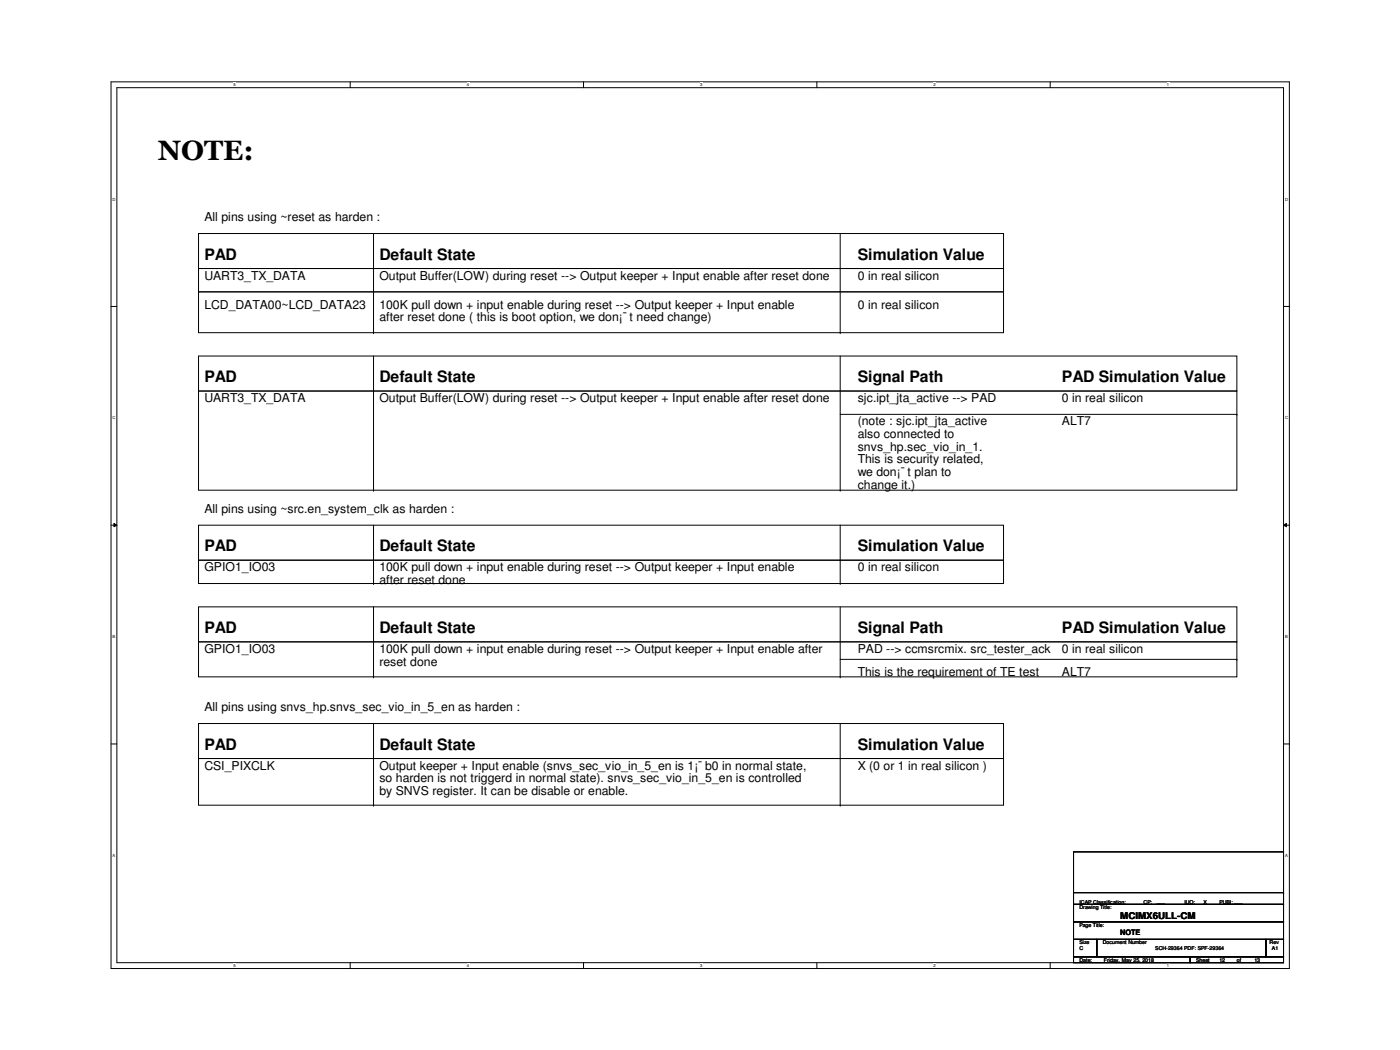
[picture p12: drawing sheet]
<svg xmlns="http://www.w3.org/2000/svg" width="610mm" height="457mm" viewBox="0 0 610 457" stroke-linecap="round" stroke-linejoin="round" font-family="sans-serif">
<defs><g id="words">
<text font-size="12.2" x="68.7" y="69.7">NOTE:</text>
<g font-size="6.9">
<text x="89" y="113.1">PAD</text>
<text x="165.2" y="113.1">Default State</text>
<text x="373.5" y="113.1">Simulation Value</text>
<text x="89" y="166.5">PAD</text>
<text x="165.2" y="166.5">Default State</text>
<text x="373.5" y="166.5">Signal Path</text>
<text x="462.4" y="166.5">PAD Simulation Value</text>
<text x="89" y="240.1">PAD</text>
<text x="165.2" y="240.1">Default State</text>
<text x="373.5" y="240.1">Simulation Value</text>
<text x="89" y="275.7">PAD</text>
<text x="165.2" y="275.7">Default State</text>
<text x="373.5" y="275.7">Signal Path</text>
<text x="462.4" y="275.7">PAD Simulation Value</text>
<text x="89" y="326.5">PAD</text>
<text x="165.2" y="326.5">Default State</text>
<text x="373.5" y="326.5">Simulation Value</text>
</g>
<g font-size="5.3">
<text x="89" y="96.4">All pins using ~reset as harden :</text>
<text x="89" y="121.8">UART3_TX_DATA</text>
<text x="165.2" y="121.8">Output Buffer(LOW) during reset --&gt; Output keeper + Input enable after reset done</text>
<text x="373.5" y="121.8">0 in real silicon</text>
<text x="89" y="134.5">LCD_DATA00~LCD_DATA23</text>
<text x="165.2" y="134.5">100K pull down + input enable during reset --&gt; Output keeper + Input enable</text>
<text x="373.5" y="134.5">0 in real silicon</text>
<text x="165.2" y="140">after reset done ( this is boot option, we don¡¯ t need change)</text>
<text x="89" y="175.1">UART3_TX_DATA</text>
<text x="165.2" y="175.1">Output Buffer(LOW) during reset --&gt; Output keeper + Input enable after reset done</text>
<text x="373.5" y="175.1">sjc.ipt_jta_active --&gt; PAD</text>
<text x="462.4" y="175.1">0 in real silicon</text>
<text x="373.5" y="185.3">(note : sjc.ipt_jta_active</text>
<text x="462.4" y="185.3">ALT7</text>
<text x="373.5" y="190.8">also connected to</text>
<text x="373.5" y="196.3">snvs_hp.sec_vio_in_1.</text>
<text x="373.5" y="201.8">This is security related,</text>
<text x="373.5" y="207.3">we don¡¯ t plan to</text>
<text x="373.5" y="212.8">change it.)</text>
<text x="89" y="223.4">All pins using ~src.en_system_clk as harden :</text>
<text x="89" y="248.8">GPIO1_IO03</text>
<text x="165.2" y="248.8">100K pull down + input enable during reset --&gt; Output keeper + Input enable</text>
<text x="373.5" y="248.8">0 in real silicon</text>
<text x="165.2" y="254.3">after reset done</text>
<text x="89" y="284.3">GPIO1_IO03</text>
<text x="165.2" y="284.3">100K pull down + input enable during reset --&gt; Output keeper + Input enable after</text>
<text x="373.5" y="284.3">PAD --&gt; ccmsrcmix. src_tester_ack</text>
<text x="462.4" y="284.3">0 in real silicon</text>
<text x="165.2" y="289.8">reset done</text>
<text x="373.5" y="294.5">This is the requirement of TE test</text>
<text x="462.4" y="294.5">ALT7</text>
<text x="89" y="309.7">All pins using snvs_hp.snvs_sec_vio_in_5_en as harden :</text>
<text x="89" y="335.1">CSI_PIXCLK</text>
<text x="165.2" y="335.1">Output keeper + Input enable (snvs_sec_vio_in_5_en is 1¡¯ b0 in normal state,</text>
<text x="373.5" y="335.1">X (0 or 1 in real silicon )</text>
<text x="165.2" y="340.6">so harden is not triggerd in normal state). snvs_sec_vio_in_5_en is controlled</text>
<text x="165.2" y="346.1">by SNVS register. It can be disable or enable.</text>
</g>
<text font-size="4.1" x="487.8" y="400.1">MCIMX6ULL-CM</text>
<text font-size="3.3" x="487.8" y="407">NOTE</text>
<g font-size="2.3">
<text x="470" y="396">Drawing Title:</text>
<text x="470" y="393.4">ICAP Classification:</text>
<text x="497.9" y="393.4">CP:</text>
<text x="503.5" y="393.2">___</text>
<text x="515.7" y="393.4">IUO:</text>
<text x="522.8" y="393.4">_X_</text>
<text x="530.9" y="393.4">PUBI: ___</text>
<text x="470" y="403.6">Page Title:</text>
<text x="470" y="411.2">Size</text>
<text x="470" y="413.8">C</text>
<text x="480.1" y="411.2">Document Number</text>
<text x="503" y="413.8">SCH-29364 PDF: SPF-29364</text>
<text x="552.8" y="411.2">Rev</text>
<text x="553.8" y="413.8">A1</text>
<text x="470" y="418.8">Date:</text>
<text x="480.7" y="418.8">Friday, May 25, 2018</text>
<text x="520.8" y="418.8">Sheet</text>
<text x="530.9" y="418.8">12</text>
<text x="538.6" y="418.8">of</text>
<text x="546.2" y="418.8">13</text>
</g>
<g font-size="1.8">
<text x="101.7" y="37.5">5</text>
<text x="203.3" y="37.5">4</text>
<text x="304.9" y="37.5">3</text>
<text x="406.5" y="37.5">2</text>
<text x="508.1" y="37.5">1</text>
<text x="49" y="87.4">D</text>
<text x="559.6" y="87.4">D</text>
<text x="49" y="182.6">C</text>
<text x="559.6" y="182.6">C</text>
<text x="49" y="277.9">B</text>
<text x="559.6" y="277.9">B</text>
<text x="49" y="373.1">A</text>
<text x="559.6" y="373.1">A</text>
<text x="101.7" y="421">5</text>
<text x="203.3" y="421">4</text>
<text x="304.9" y="421">3</text>
<text x="406.5" y="421">2</text>
<text x="508.1" y="421">1</text>
</g>
</g></defs>
<path d="M48.3 35.6h513.1v386.1h-513.1zM50.9 38.2h508v381h-508z" fill="none" stroke="#000" stroke-width=".44"/>
<g fill="#fff">
<path d="M101.7 35.9h1v2h-1z"/>
<path d="M101.7 419.4h1v2.1h-1z"/>
</g>
<path d="M152.5 35.6v2.6M152.5 419.2v2.5" fill="none" stroke="#000" stroke-width=".44"/>
<g fill="#fff">
<path d="M203.3 35.9h1v2h-1z"/>
<path d="M203.3 419.4h1v2.1h-1z"/>
</g>
<path d="M254.1 35.6v2.6M254.1 419.2v2.5" fill="none" stroke="#000" stroke-width=".44"/>
<g fill="#fff">
<path d="M304.9 35.9h1v2h-1z"/>
<path d="M304.9 419.4h1v2.1h-1z"/>
</g>
<path d="M355.7 35.6v2.6M355.7 419.2v2.5" fill="none" stroke="#000" stroke-width=".44"/>
<g fill="#fff">
<path d="M406.5 35.9h1v2h-1z"/>
<path d="M406.5 419.4h1v2.1h-1z"/>
</g>
<path d="M457.3 35.6v2.6M457.3 419.2v2.5" fill="none" stroke="#000" stroke-width=".44"/>
<g fill="#fff">
<path d="M508.1 35.9h1v2h-1z"/>
<path d="M508.1 419.4h1v2.1h-1z"/>
<path d="M49 85.8h1.3v2h-1.3z"/>
<path d="M559.6 85.8h1.2v2h-1.2z"/>
<path d="M49 181h1.3v2h-1.3z"/>
<path d="M559.6 181h1.2v2h-1.2z"/>
</g>
<path d="M48.3 133.4h2.6M558.9 133.4h2.5" fill="none" stroke="#000" stroke-width=".44"/>
<g fill="#fff">
<path d="M49 276.3h1.2v2h-1.2z"/>
<path d="M559.6 276.3h1.1v2h-1.1z"/>
</g>
<path d="M48.3 228.7h2.6M49.6 227.9l1.3 .8-1.3 .7zM558.9 228.7l1.3-.8v1.5zM558.9 228.7h2.5" fill="none" stroke="#000" stroke-width=".44"/>
<path d="M49.6 227.9l1.3 .8-1.3 .7zM558.9 228.7l1.3-.8v1.5z" fill="#000"/>
<g fill="#fff">
<path d="M49 371.5h1.1v2h-1.1z"/>
<path d="M559.6 371.5h1.1v2h-1.1z"/>
</g>
<g fill="none" stroke="#000" stroke-width=".44">
<path d="M86.4 101.7h350.6v15.2h-350.6zM86.4 116.9h350.6v10.2h-350.6zM162.6 101.7v43.2M365.8 101.7v43.2M86.4 127.1h350.6v17.8h-350.6zM86.4 155h452.2v15.3h-452.2zM162.6 144.9h.1M162.6 155v58.4M365.8 144.9h.1M365.8 155v58.4M86.4 170.3h452.2v43.1h-452.2zM365.8 180.4h172.8"/>
<path d="M538.6 180.4h.1M162.6 213.4h.1M365.8 213.4h.1M86.4 228.7h350.6v15.2h-350.6zM162.6 228.7v25.4M365.8 228.7v25.4M86.4 243.9h350.6v10.2h-350.6zM162.6 254.1h.1M365.8 254.1h.1M86.4 264.2h452.2v15.3h-452.2zM86.4 279.5h452.2v15.2h-452.2zM162.6 264.2v30.5"/>
<path d="M365.8 264.2v30.5M162.6 294.7h.1M365.8 294.7h.1M365.8 287.1h172.8M538.6 287.1h.1M86.4 315h350.6v15.3h-350.6zM162.6 315v35.6M365.8 315v35.6M48.3 323.9h2.6M86.4 330.3h350.6v20.3h-350.6zM558.9 323.9h2.5M162.6 350.6h.1"/>
<path d="M365.8 350.6h.1M467.4 370.9h91.5v22.9h-91.5zM467.4 393.8h91.5v7.6h-91.5zM467.4 388.7h91.5M558.9 388.7h.1M467.4 401.4h91.5v7.6h-91.5zM467.4 409h10.2v7.6h-10.2zM467.4 416.6h50.8v2.6h-50.8zM477.6 409h73.7v7.6h-73.7zM518.2 416.6h40.7v2.6h-40.7zM551.3 409h7.6v7.6h-7.6z"/>
</g>
<use href="#words"/>
</svg>
